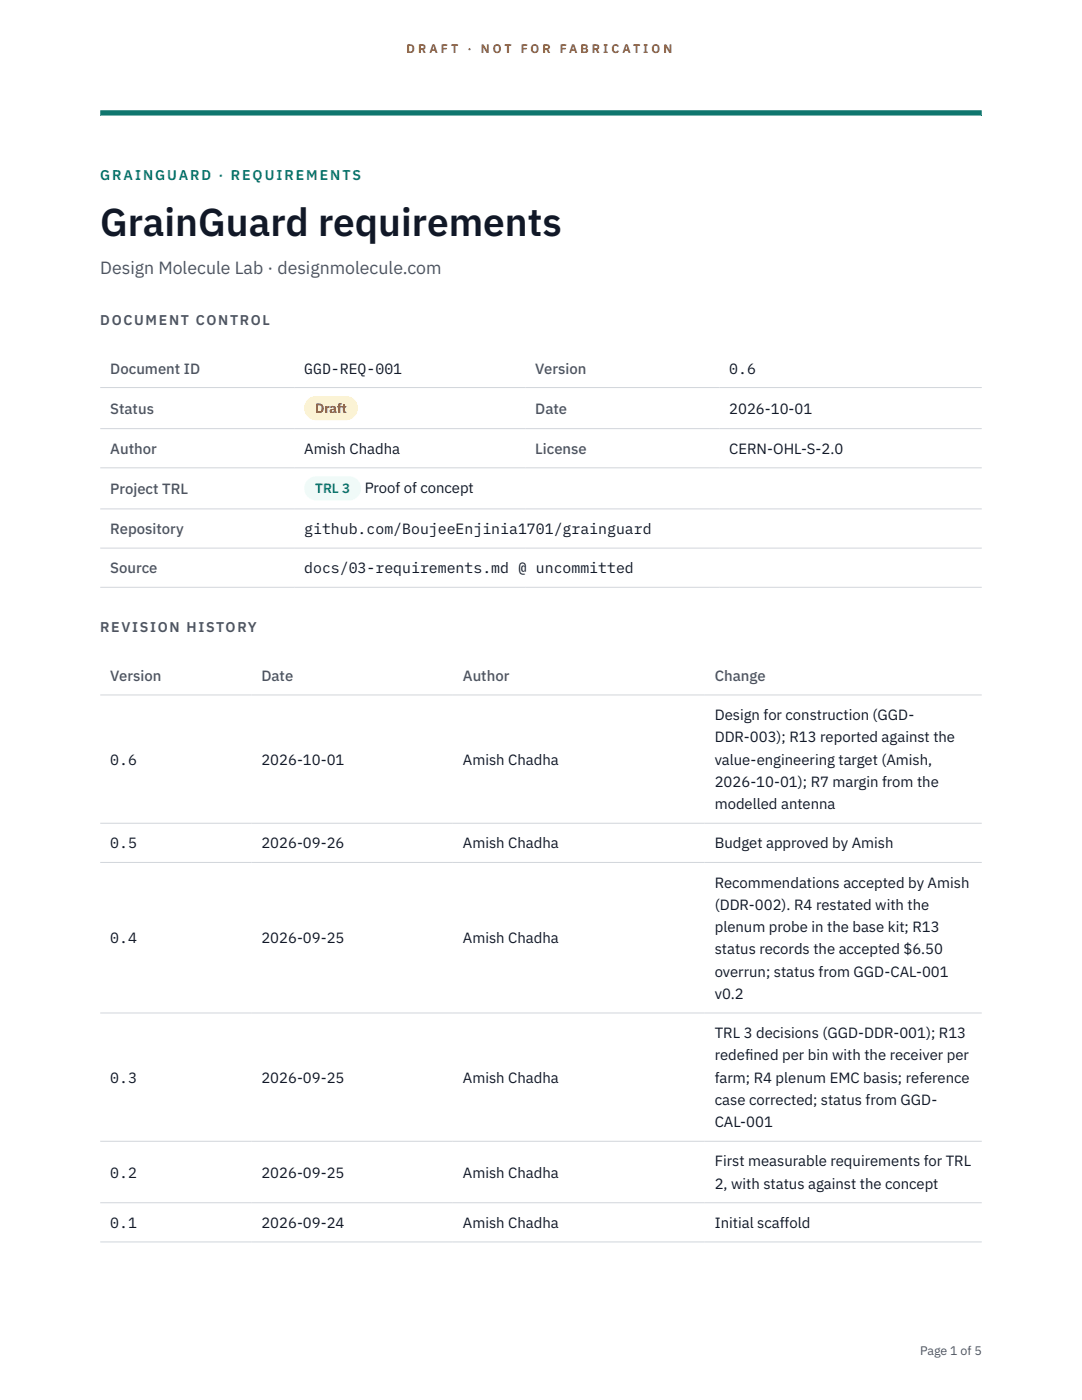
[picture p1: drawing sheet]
<svg xmlns="http://www.w3.org/2000/svg" width="216mm" height="279mm" viewBox="0 0 216 279" stroke-linecap="round" stroke-linejoin="round" font-family="sans-serif">
<defs><g id="words">
<text font-size="7.8" fill="#111827" x="20" y="47.1">GrainGuard requirements</text>
<text font-size="3.5" fill="#4b5563" x="20" y="54.6">Design Molecule Lab · designmolecule.com</text>
<g font-size="3" fill="#4b5563">
<text x="22" y="74.5">Document ID</text>
<text x="106.8" y="74.5">Version</text>
<text x="22" y="82.6">Status</text>
<text x="106.8" y="82.6">Date</text>
<text x="22" y="90.6">Author</text>
<text x="106.8" y="90.6">License</text>
<text x="22" y="98.6">Project TRL</text>
<text x="22" y="106.6">Repository</text>
<text x="22" y="114.4">Source</text>
<text x="22" y="135.9">Version</text>
<text x="52.2" y="135.9">Date</text>
<text x="92.4" y="135.9">Author</text>
<text x="142.6" y="135.9">Change</text>
</g>
<g font-size="3" fill="#111827">
<text x="60.7" y="74.5">GGD-REQ-001</text>
<text x="145.5" y="74.5">0.6</text>
<text x="145.5" y="82.6">2026-10-01</text>
<text x="60.7" y="90.6">Amish Chadha</text>
<text x="145.5" y="90.6">CERN-OHL-S-2.0</text>
<text x="72.8" y="98.5">Proof of concept</text>
<text x="60.7" y="106.6">github.com/BoujeeEnjinia1701/grainguard</text>
<text x="60.7" y="114.4">docs/03-requirements.md @ uncommitted</text>
<text x="142.6" y="143.7">Design for construction (GGD-</text>
<text x="142.6" y="148.2">DDR-003); R13 reported against the</text>
<text x="22" y="152.6">0.6</text>
<text x="52.2" y="152.6">2026-10-01</text>
<text x="92.4" y="152.6">Amish Chadha</text>
<text x="142.6" y="152.6">value-engineering target (Amish,</text>
<text x="142.6" y="157.1">2026-10-01); R7 margin from the</text>
<text x="142.6" y="161.5">modelled antenna</text>
<text x="22" y="169.3">0.5</text>
<text x="52.2" y="169.3">2026-09-26</text>
<text x="92.4" y="169.3">Amish Chadha</text>
<text x="142.6" y="169.3">Budget approved by Amish</text>
<text x="142.6" y="177.1">Recommendations accepted by Amish</text>
<text x="142.6" y="181.6">(DDR-002). R4 restated with the</text>
<text x="22" y="188.3">0.4</text>
<text x="52.2" y="188.3">2026-09-25</text>
<text x="92.4" y="188.3">Amish Chadha</text>
<text x="142.6" y="186">plenum probe in the base kit; R13</text>
<text x="142.6" y="190.5">status records the accepted $6.50</text>
<text x="142.6" y="194.9">overrun; status from GGD-CAL-001</text>
<text x="142.6" y="199.4">v0.2</text>
<text x="142.6" y="207.2">TRL 3 decisions (GGD-DDR-001); R13</text>
<text x="142.6" y="211.6">redef</text>
<text x="148.7" y="211.6">ined per bin with the receiver per</text>
<text x="22" y="216.1">0.3</text>
<text x="52.2" y="216.1">2026-09-25</text>
<text x="92.4" y="216.1">Amish Chadha</text>
<text x="142.6" y="216.1">farm; R4 plenum EMC basis; reference</text>
<text x="142.6" y="220.5">case corrected; status from GGD-</text>
<text x="142.6" y="225">CAL-001</text>
<text x="142.6" y="232.8">First measurable requirements for TRL</text>
<text x="22" y="235">0.2</text>
<text x="52.2" y="235">2026-09-25</text>
<text x="92.4" y="235">Amish Chadha</text>
<text x="142.6" y="237.2">2, with status against the concept</text>
<text x="22" y="245.1">0.1</text>
<text x="52.2" y="245.1">2026-09-24</text>
<text x="92.4" y="245.1">Amish Chadha</text>
<text x="142.6" y="245.1">Initial scaffold</text>
</g>
<text font-size="2.8" fill="#0f766e" x="20" y="36">GRAINGUARD · REQUIREMENTS</text>
<g font-size="2.8" fill="#4b5563">
<text x="20" y="64.8">DOCUMENT CONTROL</text>
<text x="20" y="126.2">REVISION HISTORY</text>
</g>
<text font-size="2.7" fill="#92400e" x="62.9" y="82.5">Draft</text>
<text font-size="2.7" fill="#0f766e" x="62.9" y="98.5">TRL 3</text>
<g font-size="2.5" fill="#b45309">
<text x="81.1" y="10.5">D R A F T</text>
<text x="93.3" y="10.5">·</text>
<text x="95.9" y="10.5">N O T</text>
<text x="103.9" y="10.5">F O R</text>
<text x="111.7" y="10.5">F A B R I C A T I O N</text>
</g>
<text font-size="2.5" fill="#4b5563" x="183.6" y="270.3">Page 1 of 5</text>
</g></defs>
<path d="M20 23.1h175.9zM20 22h175.9v1.1h-175.9z" fill-rule="evenodd" fill="#0f766e"/>
<g fill="none" stroke="#d1d5db" stroke-width=".2">
<path d="M20 77.3h175.9M20 85.5h175.9M20 93.4h175.9M20 101.6h175.9M20 109.4h175.9M20 117.2h175.9M20 138.7h175.9M20 164.3h175.9M20 172.1h175.9M20 202.2h175.9M20 227.8h175.9M20 240h175.9"/>
<path d="M20 247.9h175.9"/>
</g>
<path d="M60.7 79h10.7v4.9h-10.7z" fill="#fef3c7"/>
<path d="M60.7 95.1h11.4v4.8h-11.4z" fill="#f0fdfa"/>
<use href="#words"/>
</svg>
